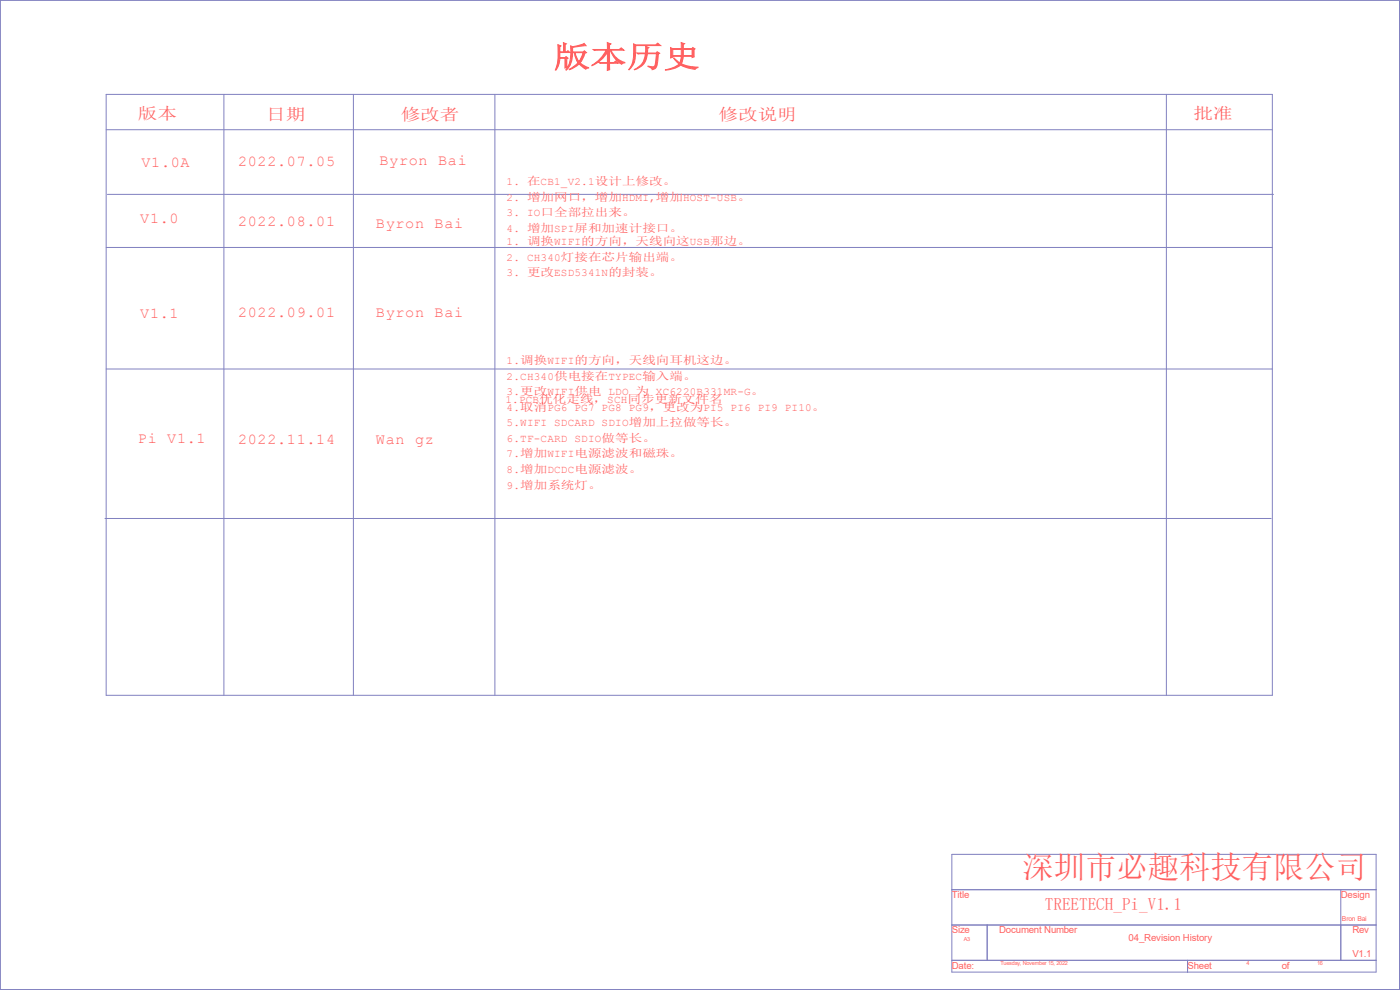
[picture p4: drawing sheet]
<svg xmlns="http://www.w3.org/2000/svg" width="297mm" height="210mm" viewBox="0 0 297 210" stroke-linecap="round" stroke-linejoin="round" font-family="sans-serif">
<defs><g id="words">
<text font-size="6.6" fill="#ff6060" x="216.9" y="186.2">深圳市必趣科技有限公司</text>
<text font-size="6.4" fill="#ff6060" x="117.5" y="14.3">版本历史</text>
<text font-size="3.6" fill="#ff6060" x="221.7" y="193">TREETECH_Pi_V1.1</text>
<g font-size="3.4" fill="#ff6060">
<text x="29.3" y="25.3">版本</text>
<text x="56.5" y="25.5">日期</text>
<text x="85" y="25.5">修改者</text>
<text x="152.4" y="25.5">修改说明</text>
<text x="253.2" y="25.3">批准</text>
</g>
<g font-size="3.2" fill="#ff6060">
<text x="30" y="35.5">V1.0A</text>
<text x="50.5" y="35.3">2022.07.05</text>
<text x="80.5" y="35">Byron Bai</text>
<text x="29.8" y="47.3">V1.0</text>
<text x="50.5" y="48">2022.08.01</text>
<text x="79.8" y="48.3">Byron Bai</text>
<text x="29.8" y="67.5">V1.1</text>
<text x="50.5" y="67.3">2022.09.01</text>
<text x="79.8" y="67.3">Byron Bai</text>
<text x="29.3" y="94">Pi V1.1</text>
<text x="50.5" y="94.2">2022.11.14</text>
<text x="79.8" y="94.2">Wan gz</text>
</g>
<g font-size="2.3" fill="#ff6060">
<text x="107.5" y="39.3">1. 在CB1_V2.1设计上修改。</text>
<text x="107.5" y="42.6">2. 增加网口，增加HDMI,增加HOST-USB。</text>
<text x="107.5" y="45.8">3. IO口全部拉出来。</text>
<text x="107.5" y="49.1">4. 增加SPI屏和加速计接口。</text>
<text x="107.5" y="52">1. 调换WIFI的方向，天线向这USB那边。</text>
<text x="107.5" y="55.3">2. CH340灯接在芯片输出端。</text>
<text x="107.5" y="58.6">3. 更改ESD5341N的封装。</text>
<text x="107.5" y="77.3">1.调换WIFI的方向，天线向耳机这边。</text>
<text x="107.5" y="80.6">2.CH340供电接在TYPEC输入端。</text>
<text x="107.5" y="83.9">3.更改WIFI供电 LDO 为 XC6220B331MR-G。</text>
<text x="107.2" y="85.5">1.PCB优化走线，SCH同步更新文件名</text>
<text x="107.5" y="87.2">4.取消PG6 PG7 PG8 PG9，更改为PI5 PI6 PI9 PI10。</text>
<text x="107.5" y="90.5">5.WIFI SDCARD SDIO增加上拉做等长。</text>
<text x="107.5" y="93.8">6.TF-CARD SDIO做等长。</text>
<text x="107.5" y="97">7.增加WIFI电源滤波和磁珠。</text>
<text x="107.5" y="100.3">8.增加DCDC电源滤波。</text>
<text x="107.5" y="103.6">9.增加系统灯。</text>
</g>
<g font-size="2" fill="#ff6060">
<text x="201.9" y="190.5">Title</text>
<text x="284.4" y="190.5">Design</text>
<text x="201.9" y="198">Size</text>
<text x="212" y="198">Document Number</text>
<text x="286.9" y="198">Rev</text>
<text x="239.4" y="199.7">04_Revision History</text>
<text x="286.9" y="202.9">V1.1</text>
<text x="201.9" y="205.4">Date:</text>
<text x="251.9" y="205.4">Sheet</text>
<text x="271.9" y="205.4">of</text>
</g>
<text font-size="1.4" fill="#ff6060" x="284.7" y="195.5">Bron Bai</text>
<g font-size="1.2" fill="#ff6060">
<text x="204.5" y="199.7">A3</text>
<text x="212.2" y="204.7">Tuesday, November 15, 2022</text>
<text x="264.4" y="204.7">4</text>
<text x="279.4" y="204.7">16</text>
</g>
</g></defs>
<g fill="none" stroke="#8181c0" stroke-width=".21">
<path d="M0 0h296.9v209.9h-296.9zM22.5 20h247.4v127.5h-247.4zM22.5 27.5h247.4M47.5 20v127.5M75 20v127.5M105 20v127.5M247.4 20v127.5M22.5 52.5h247.4M22.8 41.2h247.4M22.5 78.3h247.4M22.3 110h247.4M201.9 181.2h90v25h-90z"/>
<path d="M201.9 188.7h90M201.9 196.2h90M209.4 196.2v7.5M284.4 188.7v15M0 209.9h.1M201.9 203.7h90M251.9 203.7v2.5"/>
</g>
<use href="#words"/>
</svg>
